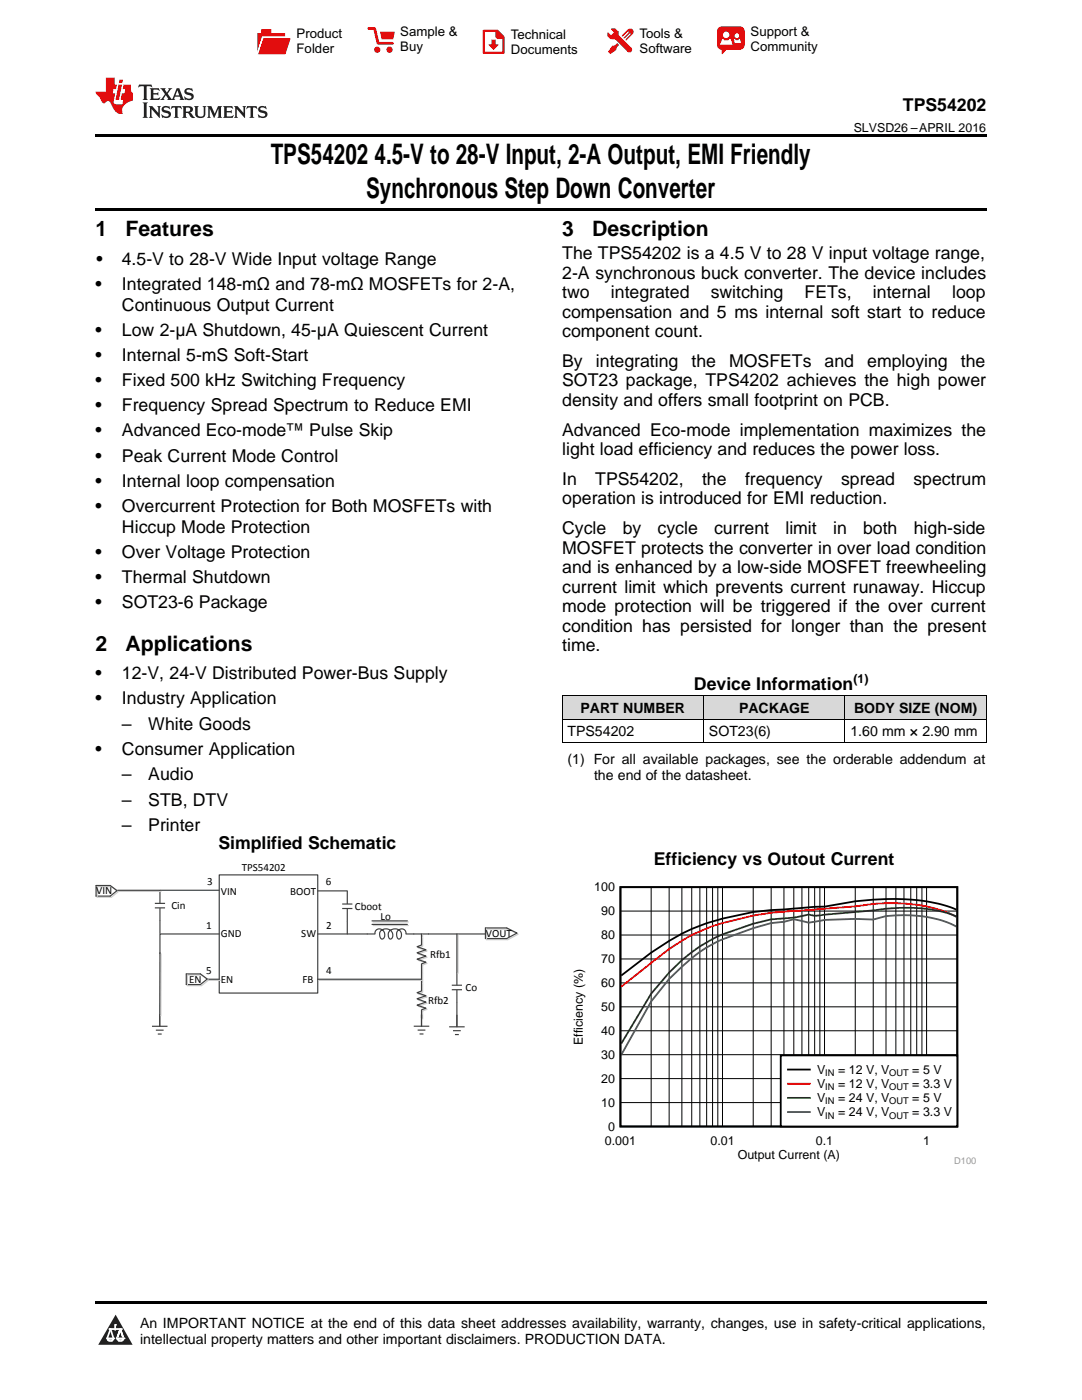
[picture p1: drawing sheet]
<svg xmlns="http://www.w3.org/2000/svg" width="216mm" height="279mm" viewBox="0 0 216 279" stroke-linecap="round" stroke-linejoin="round" font-family="sans-serif">
<defs><g id="words">
<g font-size="5.6">
<text x="54" y="32.8">TPS54202</text>
<text x="74.7" y="32.8">4.5-V to 28-V Input, 2-A Output, EMI Friendly</text>
<text x="73.1" y="39.5">Synchronous Step Down Converter</text>
</g>
<g font-size="4.2">
<text x="19" y="47.1">1</text>
<text x="25" y="47.1">Features</text>
<text x="112.2" y="47.1">3</text>
<text x="118.2" y="47.1">Description</text>
<text x="19" y="129.8">2</text>
<text x="25" y="129.8">Applications</text>
</g>
<g font-size="3.5">
<text x="180.2" y="22.2">TPS54202</text>
<text x="19.2" y="52.8">•</text>
<text x="24.3" y="52.8">4.5-V to 28-V Wide Input voltage Range</text>
<text x="112.2" y="51.8">The TPS54202 is a 4.5 V to 28 V input voltage range,</text>
<text x="19" y="57.8">•</text>
<text x="24.3" y="57.8">Integrated 148-mΩ and 78-mΩ MOSFETs for 2-A,</text>
<text x="112.2" y="55.6">2-A synchronous buck converter. The device includes</text>
<text x="112.2" y="59.5">two</text>
<text x="121.9" y="59.5">integrated</text>
<text x="141.8" y="59.5">switching</text>
<text x="160.6" y="59.5">FETs,</text>
<text x="174.2" y="59.5">internal</text>
<text x="190" y="59.5">loop</text>
<text x="24.3" y="62.1">Continuous Output Current</text>
<text x="112.2" y="63.4">compensation and 5 ms internal soft start to reduce</text>
<text x="19" y="67.1">•</text>
<text x="24.3" y="67.1">Low 2-μA Shutdown, 45-μA Quiescent Current</text>
<text x="112.2" y="67.3">component count.</text>
<text x="19" y="72.1">•</text>
<text x="19" y="77.1">•</text>
<text x="24.3" y="72.1">Internal 5-mS Soft-Start</text>
<text x="24.3" y="77.1">Fixed 500 kHz Switching Frequency</text>
<text x="112.2" y="73.2">By</text>
<text x="112.2" y="77.1">SOT23 package, TPS4202 achieves the high power</text>
<text x="118.9" y="73.2">integrating</text>
<text x="138" y="73.2">the</text>
<text x="145.5" y="73.2">MOSFETs</text>
<text x="164.5" y="73.2">and</text>
<text x="173" y="73.2">employing</text>
<text x="191.7" y="73.2">the</text>
<text x="19" y="82.1">•</text>
<text x="24.3" y="82.1">Frequency Spread Spectrum to Reduce EMI</text>
<text x="112.2" y="81">density and offers small footprint on PCB.</text>
<text x="19" y="87.1">•</text>
<text x="24.3" y="87.1">Advanced Eco-mode™ Pulse Skip</text>
<text x="112.2" y="87">Advanced Eco-mode implementation maximizes the</text>
<text x="19" y="92.1">•</text>
<text x="24.3" y="92.1">Peak Current Mode Control</text>
<text x="112.2" y="90.8">light load efficiency and reduces the power loss.</text>
<text x="19" y="97.1">•</text>
<text x="24.3" y="97.1">Internal loop compensation</text>
<text x="112.2" y="96.8">In</text>
<text x="112.2" y="100.7">operation is introduced for EMI reduction.</text>
<text x="118.8" y="96.8">TPS54202,</text>
<text x="140.1" y="96.8">the</text>
<text x="148.7" y="96.8">frequency</text>
<text x="167.8" y="96.8">spread</text>
<text x="182.3" y="96.8">spectrum</text>
<text x="19" y="102.1">•</text>
<text x="24.3" y="102.1">Overcurrent Protection for Both MOSFETs with</text>
<text x="24.3" y="106.4">Hiccup Mode Protection</text>
<text x="112.2" y="106.6">Cycle</text>
<text x="124.2" y="106.6">by</text>
<text x="131.2" y="106.6">cycle</text>
<text x="142.5" y="106.6">current</text>
<text x="156.7" y="106.6">limit</text>
<text x="166.2" y="106.6">in</text>
<text x="172.2" y="106.6">both</text>
<text x="182.3" y="106.6">high-side</text>
<text x="19" y="111.4">•</text>
<text x="24.3" y="111.4">Over Voltage Protection</text>
<text x="112.2" y="110.5">MOSFET protects the converter in over load condition</text>
<text x="19" y="116.4">•</text>
<text x="24.3" y="116.4">Thermal Shutdown</text>
<text x="112.2" y="114.4">and is enhanced by a low-side MOSFET freewheeling</text>
<text x="112.2" y="118.3">current limit which prevents current runaway. Hiccup</text>
<text x="19" y="121.4">•</text>
<text x="24.3" y="121.4">SOT23-6 Package</text>
<text x="112.2" y="122.2">mode protection will be triggered if the over current</text>
<text x="112.2" y="126">condition has persisted for longer than the present</text>
<text x="112.2" y="129.9">time.</text>
<text x="19" y="135.5">•</text>
<text x="24.3" y="135.5">12-V, 24-V Distributed Power-Bus Supply</text>
<text x="138.5" y="137.7">Device Information</text>
<text x="19" y="140.5">•</text>
<text x="24.3" y="140.5">Industry Application</text>
<text x="24.3" y="145.6">–</text>
<text x="29.6" y="145.6">White Goods</text>
<text x="19" y="150.6">•</text>
<text x="24.3" y="150.6">Consumer Application</text>
<text x="24.3" y="155.7">–</text>
<text x="29.6" y="155.7">Audio</text>
<text x="24.3" y="160.8">–</text>
<text x="29.6" y="160.8">STB, DTV</text>
<text x="24.3" y="165.9">–</text>
<text x="29.6" y="165.9">Printer</text>
<text x="43.6" y="169.4">Simplified Schematic</text>
<text x="130.5" y="172.6">Efficiency vs Outout Current</text>
</g>
<g font-size="2.8">
<text x="115.8" y="142.3">PART NUMBER</text>
<text x="147.5" y="142.3">PACKAGE</text>
<text x="170.4" y="142.3">BODY SIZE (NOM)</text>
<text x="113.2" y="147">TPS54202</text>
<text x="141.5" y="147">SOT23(6)</text>
<text x="169.7" y="147">1.60 mm × 2.90 mm</text>
<text x="113.2" y="152.5">(1) For all available packages, see the orderable addendum at</text>
<text x="118.5" y="155.6">the end of the datasheet.</text>
<text x="27.9" y="265">An IMPORTANT NOTICE at the end of this data sheet addresses availability, warranty, changes, use in safety-critical applications,</text>
<text x="27.9" y="268.2">intellectual property matters and other important disclaimers. PRODUCTION DATA.</text>
</g>
<g font-size="2.6">
<text x="59.2" y="7.6">Product</text>
<text x="59.2" y="10.6">Folder</text>
<text x="79.9" y="7.3">Sample &amp;</text>
<text x="79.9" y="10.2">Buy</text>
<text x="101.9" y="7.8">Technical</text>
<text x="101.9" y="10.8">Documents</text>
<text x="127.6" y="7.6">Tools &amp;</text>
<text x="127.6" y="10.6">Software</text>
<text x="149.8" y="7.2">Support &amp;</text>
<text x="149.8" y="10.2">Community</text>
</g>
<g font-size="2.5">
<text x="170.4" y="26.3">SLVSD26 –APRIL 2016</text>
<text x="170.3" y="136.2">(1)</text>
<text x="118.6" y="177.9">100</text>
<text x="120" y="182.6">90</text>
<text x="120" y="187.4">80</text>
<text x="120" y="197">60</text>
<text x="120" y="192.2">70</text>
<text x="120" y="201.7">50</text>
<text x="116.3" y="208.5" transform="rotate(-90 116.3 208.5)">Efficiency (%)</text>
<text x="120" y="206.5">40</text>
<text x="120" y="211.3">30</text>
<text x="163" y="214.3">V</text>
<text x="167.2" y="214.3">= 12 V, V</text>
<text x="182" y="214.3">= 5 V</text>
<text x="120" y="220.9">10</text>
<text x="120" y="216.1">20</text>
<text x="163" y="217.2">V</text>
<text x="163" y="220">V</text>
<text x="167.2" y="217.2">= 12 V, V</text>
<text x="167.2" y="220">= 24 V, V</text>
<text x="182" y="217.2">= 3.3 V</text>
<text x="182" y="220">= 5 V</text>
<text x="121.3" y="225.6">0</text>
<text x="163" y="222.8">V</text>
<text x="167.2" y="222.8">= 24 V, V</text>
<text x="182" y="222.8">= 3.3 V</text>
<text x="120.7" y="228.5">0.001</text>
<text x="141.8" y="228.5">0.01</text>
<text x="147.2" y="231.3">Output Current (A)</text>
<text x="162.8" y="228.5">0.1</text>
<text x="184.2" y="228.5">1</text>
</g>
<g font-size="2.2">
<text x="48.2" y="173.8">TPS54202</text>
<text x="19.2" y="178.4">VIN</text>
<text x="41.4" y="176.6">3</text>
<text x="44.1" y="178.5">VIN</text>
<text x="57.9" y="178.5">BOOT</text>
<text x="65" y="176.6">6</text>
<text x="34.2" y="181.4">Cin</text>
<text x="41.2" y="185.5">1</text>
<text x="65.1" y="185.3">2</text>
<text x="70.8" y="181.5">Cboot</text>
<text x="75.9" y="183.6">Lo</text>
<text x="44.1" y="187.1">GND</text>
<text x="60.1" y="187.1">SW</text>
<text x="85.8" y="191.3">Rfb1</text>
<text x="97" y="187">VOUT</text>
<text x="37.7" y="196.1">EN</text>
<text x="41.2" y="194.4">5</text>
<text x="44.1" y="196.2">EN</text>
<text x="60.4" y="196.2">FB</text>
<text x="65.1" y="194.4">4</text>
<text x="92.9" y="197.7">Co</text>
<text x="85.4" y="200.3">Rfb2</text>
</g>
<g font-size="1.9">
<text x="164.7" y="214.8">IN</text>
<text x="177.5" y="214.8">OUT</text>
<text x="164.7" y="217.6">IN</text>
<text x="164.7" y="220.4">IN</text>
<text x="177.5" y="217.6">OUT</text>
<text x="177.5" y="220.4">OUT</text>
<text x="164.7" y="223.2">IN</text>
<text x="177.5" y="223.2">OUT</text>
</g>
<text font-size="1.9" fill="#999" x="190.4" y="232.4">D100</text>
</g></defs>
<g fill="#d8d8d8">
<path d="M112.2 138.9h28.2v4.7h-28.2z"/>
<path d="M140.4 138.9h28.2v4.7h-28.2z"/>
<path d="M168.6 138.9h28.2v4.7h-28.2z"/>
</g>
<path d="M23.1 262.4l3.4 6h-6.9z" fill="#231f20"/>
<path d="M21.4 267.1h1.2l-.3 .5h-.3a.55 .55 0 0 1-.6-.5z" fill-rule="evenodd" fill="#fff"/>
<path d="M21.4 267.1h1.2l-.3 .5h-.3a.55 .55 0 0 1-.6-.5z" fill="none" stroke="#231f20" stroke-width=".34"/>
<path d="M21.4 267.1l1.2 .1-.3 .4h-.5z" fill="none" stroke="#fff" stroke-width=".34"/>
<path d="M23 265.3h.1" fill="none" stroke="#fff" stroke-width=".34"/>
<path d="M23 264.4v.9z" fill="#fff"/>
<path d="M23 264.4v.9z" fill="none" stroke="#fff" stroke-width=".34"/>
<circle cx="23" cy="264.4" r=".17" fill="#fff"/>
<path d="M21.9 265.2h.1" fill="none" stroke="#fff" stroke-width=".34"/>
<path d="M21.9 265.2h2.3z" fill="#fff"/>
<path d="M21.9 265.2h2.3z" fill="none" stroke="#fff" stroke-width=".34"/>
<circle cx="24.2" cy="265.2" r=".17" fill="#fff"/>
<path d="M23.3 267.1h.1" fill="none" stroke="#fff" stroke-width=".34"/>
<path d="M24 265.2l-.7 1.9z" fill="#fff"/>
<path d="M24 265.2l-.7 1.9z" fill="none" stroke="#fff" stroke-width=".34"/>
<path d="M24 265.2l.7 1.9z" fill="#fff"/>
<path d="M24 265.2l.7 1.9z" fill="none" stroke="#fff" stroke-width=".34"/>
<path d="M24.6 267.1h.1" fill="none" stroke="#fff" stroke-width=".34"/>
<circle cx="21.4" cy="267.1" r=".17" fill="#fff"/>
<path d="M22.1 265.2l-.7 1.9z" fill="#fff"/>
<path d="M22.1 265.2l-.7 1.9z" fill="none" stroke="#fff" stroke-width=".34"/>
<path d="M22.1 265.2l.5 1.9z" fill="#fff"/>
<path d="M22.1 265.2l.5 1.9z" fill="none" stroke="#fff" stroke-width=".34"/>
<circle cx="22.6" cy="267.1" r=".17" fill="#fff"/>
<path d="M23.4 267.1h1.3a.65 .65 0 0 1-.7 .5 .65 .65 0 0 1-.6-.5z" fill-rule="evenodd" fill="#fff"/>
<path d="M23.4 267.1h1.3a.65 .65 0 0 1-.7 .5 .65 .65 0 0 1-.6-.5z" fill="none" stroke="#231f20" stroke-width=".34"/>
<path d="M23.4 267.1h1.3l-.4 .5h-.6z" fill="none" stroke="#fff" stroke-width=".34"/>
<path d="M23.3 267.1h.1" fill="none" stroke="#fff" stroke-width=".34"/>
<circle cx="24.7" cy="267.1" r=".17" fill="#fff"/>
<path d="M19 259.7h177.8v.5h-177.8z" fill="#000"/>
<path d="M113.9 176.1h80.8v56.3h-80.8z" fill-rule="evenodd" fill="#fff"/>
<path d="M123.8 177.1h67.2v47.7h-67.2zM190.8 181.6a32.2 32.2 0 0 0-14-2.2l-6.1 .5-6.2 1-6.1 .4a64.3 64.3 0 0 0-15.2 2.3l-2.2 .6a39 39 0 0 0-11.1 5.9l-5.9 4.6" fill="none" stroke="#000" stroke-width=".36"/>
<g fill="none" stroke="#000" stroke-width=".2">
<path d="M129.9 177.1v47.7M133.5 177.1v47.7M136.1 177.1v47.7M138 177.1v47.7M139.6 177.1v47.7M141 177.1v47.7M142.2 177.1v47.7M143.2 177.1v47.7M144.2 177.1v47.7M150.3 177.1v47.7M153.9 177.1v47.7M156.4 177.1v47.7"/>
<path d="M158.4 177.1v47.7M160 177.1v47.7M161.4 177.1v47.7M162.6 177.1v47.7M163.6 177.1v47.7M164.5 177.1v47.7M170.7 177.1v47.7M174.2 177.1v47.7M176.8 177.1v47.7M178.8 177.1v47.7M180.4 177.1v47.7M181.7 177.1v47.7"/>
<path d="M182.9 177.1v47.7M184 177.1v47.7M184.9 177.1v47.7M123.8 196.2h67.2M123.8 191.4h67.2M123.8 186.6h67.2M123.8 181.8h67.2M123.8 215.3h67.2M123.8 210.5h67.2M123.8 205.7h67.2M123.8 200.9h67.2M123.8 220h67.2"/>
</g>
<path d="M190.8 183a27.2 27.2 0 0 0-14-2.8l-2.6 .2-3.5 .5-12.3 .9a57.3 57.3 0 0 0-17.4 3.5 28.5 28.5 0 0 0-7.5 4.1l-9.5 7.5" fill="none" stroke="#f00" stroke-width=".36"/>
<path d="M190.8 182.9a25.6 25.6 0 0 0-12-1.7l-16.2 1.6-1.2-.3a28.9 28.9 0 0 1-7.5 1 39.9 39.9 0 0 0-12.9 4.6 35.1 35.1 0 0 0-11.1 10.2l-5.9 10" fill="none" stroke="#008000" stroke-width=".36"/>
<path d="M190.8 184.9a22.1 22.1 0 0 0-12-2.2l-2 .1-2.6 .7-3.5-.1-6.2 .2-3.1 .5-3-.6-2 .5-2.5 .2a45.8 45.8 0 0 0-12.9 4.9 39 39 0 0 0-11.1 10.8l-5.9 10.6" fill="none" stroke="#295c75" stroke-width=".36"/>
<path d="M155.8 210.6h35.2v14.2h-35.2z" fill-rule="evenodd" fill="#fff"/>
<path d="M155.8 210.6h35.2v14.2h-35.2zM157.2 213.5h4.4" fill="none" stroke="#000" stroke-width=".36"/>
<path d="M157.2 216.3h4.4" fill="none" stroke="#f00" stroke-width=".36"/>
<path d="M157.2 219.1h4.4" fill="none" stroke="#008000" stroke-width=".36"/>
<path d="M157.2 221.9h4.4" fill="none" stroke="#295c75" stroke-width=".36"/>
<g fill="none" stroke="#404040" stroke-width=".24">
<path d="M19.2 176.7h2.8l1.4 1-1.4 1.1h-2.8zM31.9 177.7v2.6M43.7 174.6h19.7v23.6h-19.7zM43.7 177.7h-20.3M63.4 177.8h5.9v2.6M30.9 180.3h2M30.9 181.2h2M31.9 181.2v5.1M31.9 190.1v14.7M37.2 194.4h2.8l1.4 1-1.4 1.1h-2.8zM43.7 186.4h-11.8v3.9M43.7 195.4h-2.3"/>
<path d="M63.4 186.4h11.4M63.4 195.4h20.7M68.3 180.4h2M68.3 181.3h2M69.3 181.4v5M74.2 184.5h7.1M74.2 183.8h7.1M74.8 186.3a.96 .96 0 0 1 1-.9 .96 .96 0 0 1 .9 .9 .76 .76 0 0 1-.5 1.1 1.16 1.16 0 0 1-.3-1.5 1.16 1.16 0 0 1 1.5-.5 1.09 1.09 0 0 1 1 .8 1.09 1.09 0 0 1-.5 1.2 1.16 1.16 0 0 1-.3-1.4 1.16 1.16 0 0 1 1.2-.6 1.11 1.11 0 0 1 1.2 .7 1.11 1.11 0 0 1-.4 1.3 1.07 1.07 0 0 1-.3-1.5 1.07 1.07 0 0 1 1.5-.2l.2 .6M81 186.4h15.8M84.1 186.4v2.2l-.9 .3 1.8 .6-1.8 .6 1.8 .7-1.8 .6 1.8 .6-.9 .4v5.4l-.9 .3 1.8 .6-1.8 .6 1.8 .7-1.8 .6 1.8 .6-.9 .3v3.3M90.1 196.6h2.1M90.1 197.5h2.1"/>
<path d="M91.2 186.4v10.2M91.2 197.6v7.3M96.9 185.2h4.2l2.1 1-2.1 1.1h-4.2zM30.3 204.8h3.1M31.1 205.6h1.5M31.5 206.4h.8M82.6 204.8h3.1M83.3 205.6h1.6M83.7 206.4h.8M89.6 204.9h3.1M90.4 205.7h1.5M90.8 206.5h.8"/>
</g>
<path d="M19.4 176.9h2.8l1.4 1.1-1.4 1.1h-2.8zM23.7 177.9h8.4M32.1 190.4v12.3M37.4 194.6h2.8l1.4 1-1.4 1.1h-2.8zM44 195.7h-2.4M63.6 195.7h20.7M74.5 184.7h7M74.5 184h7M84.3 186.6v2.2l-.9 .4 1.8 .6-1.8 .6 1.8 .6-1.8 .7 1.8 .6-.9 .3v5.4l-.9 .3 1.8 .6-1.8 .7 1.8 .6-1.8 .6 1.8 .6-.9 .4v1.6M91.4 186.6v7.6M97.1 185.4h4.2l2.1 1-2.1 1.1h-4.2z" fill="none" stroke="#cdcdcd" stroke-width=".24"/>
<path d="M112.2 138.9h84.6M112.2 138.9v9.3M140.4 138.9v9.3M168.6 138.9v9.3M196.8 138.9v9.3M112.2 148.2h84.6M112.2 143.5h84.6" fill="none" stroke="#000" stroke-width=".2"/>
<path d="M19 26.8h177.8v.6h-177.8zM19 41.6h177.8v.5h-177.8z" fill="#000"/>
<path d="M27.7 16.9l-.1 .6 .6-.3h.5v.2v2.2l-.2 .4h1l-.2-.4v-2.2v-.2h.5l.6 .3-.2-.6zM29.9 17.6l.2 .4v1.6l-.2 .4h1.9l.1-.6a1.09 1.09 0 0 1-1.3 .1v-.6h.6l.4 .2v-.7l-.2 .2h-.8v-.6l.2-.1a1.01 1.01 0 0 1 1 .3l-.1-.6zM32 17.6l.9 1.2-1 1.2h.9l-.2-.3 .5-.7 .5 .7-.3 .3h1.7l-.2-.3 .1-.4h1l.1 .4-.2 .3h1l-.3-.4-.7-2h-.5l-1 2.2-.8-1.1 .9-1.1h-.9l.2 .2-.4 .7-.4-.7 .2-.2zM35.4 18l.4 1h-.8zM37 17.7a.66 .66 0 0 0-.2 .8 .66 .66 0 0 0 .6 .4l.7 .2 .1 .2a.8 .8 0 0 1-.7 .4 .8 .8 0 0 1-.7-.5l.1 .8 .2-.2a.94 .94 0 0 0 1.1 .1 .94 .94 0 0 0 .4-.9 1.48 1.48 0 0 0-1.3-.6v-.4a1.1 1.1 0 0 1 1.2 .2l-.2-.6-.2 .1-.5-.1zM28.5 20.4l.2 .4v2.3l-.2 .4h1l-.2-.4v-2.3l.2-.4zM29.7 21.2l.2 .4v1.5l-.2 .4h.8l-.3-.4 .1-1.3 1.6 1.8v-2l.2-.4h-.7l.2 .2v1.1l-1.2-1.3zM32.5 21.3a.66 .66 0 0 0-.2 .8 .66 .66 0 0 0 .6 .4l.6 .2 .2 .2a.8 .8 0 0 1-.8 .4 .8 .8 0 0 1-.7-.5l.2 .7 .2-.1a.94 .94 0 0 0 1 .1 .94 .94 0 0 0 .5-1 1.47 1.47 0 0 0-1.3-.6l-.1-.3a1.1 1.1 0 0 1 1.3 .2l-.2-.6-.2 .1-.5-.2zM34.3 21.2l-.2 .6a.64 .64 0 0 1 .8-.3v1.6l-.2 .4h1l-.3-.4 .1-1.6a.66 .66 0 0 1 .8 .3l-.2-.6zM36.3 21.2l.3 .4v1.5l-.3 .4h1l-.2-.2v-.7h.5l.1 .1a.8 .8 0 0 0 1.2 .7l-1-1a.62 .62 0 0 0 .6-.5 .62 .62 0 0 0-.6-.7zM37.1 21.5h.1a.48 .48 0 0 1 .6 0 .48 .48 0 0 1 .1 .6l-.2 .1-.6 .1zM38.7 21.2l.2 .2a2.29 2.29 0 0 0 .4 2 1.05 1.05 0 0 0 1.7-.7v-1.3l.2-.2h-.8l.2 .4v1.1a.61 .61 0 0 1-.6 .6 .61 .61 0 0 1-.6-.6v-1.1l.3-.4zM41.3 21.2l.3 .4v1.5l-.3 .4h.8l-.2-.4v-1.4l.8 1.9 .9-1.9v1.4l-.2 .4h.9l-.2-.4v-1.5l.2-.4h-.8l-.7 1.5-.6-1.5zM44.5 21.2l.2 .4v1.5l-.2 .4h1.9l.2-.6a1.1 1.1 0 0 1-1.4 .2v-.7h.6l.4 .2v-.6l-.2 .1-.8 .1v-.6l.2-.1a1.02 1.02 0 0 1 1.1 .2l-.2-.5zM46.7 21.2l.2 .4v1.5l-.2 .4h.8l-.3-.4 .1-1.3 1.6 1.8v-2l.2-.4h-.7l.2 .2v1.1l-1.2-1.3zM49.3 21.2l-.1 .6a.64 .64 0 0 1 .8-.3v1.6l-.3 .4h1l-.2-.4v-1.6a.66 .66 0 0 1 .8 .3l-.1-.6zM51.7 21.3a.66 .66 0 0 0-.2 .7 .66 .66 0 0 0 .7 .5l.6 .2 .1 .2a.8 .8 0 0 1-.7 .4 .8 .8 0 0 1-.7-.5l.1 .7 .2-.1a.94 .94 0 0 0 1.1 .1 .94 .94 0 0 0 .4-1 1.48 1.48 0 0 0-1.2-.6l-.1-.3a1.1 1.1 0 0 1 1.2 .2l-.2-.6-.1 .1-.6-.2z" fill="#231f20"/>
<path d="M21.1 15.5v2.8h-2v.4l.9 .9a.96 .96 0 0 0 1 1 .59 .59 0 0 1 .5-.4 .59 .59 0 0 1 .5 .3l.4 .8a1.61 1.61 0 0 0 2.1 1.3 1.63 1.63 0 0 1 1.1-2.2l.9-.3v-1.5a1.6 1.6 0 0 1-.4-1.7h-1.4l-.2 .9h.5l-.2 .8h-.5l-.2 1v.3h.5l-.2 .9h-.7a.74 .74 0 0 1-1-.6l.3-1.6h-.5l.2-.8h.5l.1-.9h-.4v-1.4zM23.7 16.9l-.7 3h.8l.6-3zM23.8 15.9l-.1 .7h.7l.2-.7z" fill="#ee1d23"/>
<g fill="#d60000">
<path d="M52.1 5.8h2v.8h2.8v4.2h-5.5v-4.2h.7z" fill-rule="evenodd"/>
<path d="M52.4 7.5h5.6l-1 3.3h-5.6z" fill-rule="evenodd"/>
</g>
<path d="M52.4 7.4h5.7l-.1 .1h-5.5l-1.1 3.3z" fill-rule="evenodd" fill="#fff"/>
<path d="M52.4 7.4h5.7l-.1 .1h-5.5l-1.1 3.3z" fill="none" stroke="#fff" stroke-width=".2"/>
<path d="M73.6 5.7h1.1l.7 2.9h2.9" fill="none" stroke="#d60000" stroke-width=".55"/>
<g fill="#d60000">
<path d="M75.8 6.3h3l-.4 1.6h-2.2z" fill-rule="evenodd"/>
<circle cx="75.3" cy="9.9" r=".62"/>
<circle cx="77.7" cy="9.9" r=".62"/>
</g>
<path d="M96.5 6.2h2.7l1.3 1.2v3.1h-4z" fill="none" stroke="#d60000" stroke-width=".44"/>
<g fill="#d60000">
<path d="M98.1 7.9h.8v1h.5l-.9 1.1-1-1v-.1h.6z" fill-rule="evenodd"/>
<path d="M98.9 6.2h.3l1.3 1.2v.4h-1.3l-.3-.4z" fill-rule="evenodd"/>
<path d="M121.9 5.7h.8l.7 .6 .1 .7 2.5 2.5-.8 .8-2.3-2.3-1.1-.2-.6-.6v-.8l.7 .6 .5-.4v-.2l-.5-.5z" fill-rule="evenodd"/>
<path d="M122.2 9.1h.4l.5-.5 .4 .4-.5 .5v.4l-1.2 .9-.5-.5z" fill-rule="evenodd"/>
<path d="M125.3 5.9a.67 .67 0 0 1 .9 0 .67 .67 0 0 1 0 .9z" fill-rule="evenodd"/>
<path d="M125.3 5.9l.9 .9-1.2 1.2h-.2v-.2l1-.9v-.2h-.2l-.9 1h-.2v-.2l.9-1 .1-.2h-.3l-.9 1h-.2v-.2z" fill-rule="evenodd"/>
<circle cx="125.6" cy="9.9" r=".54"/>
</g>
<path d="M123.3 6.3v.7" fill="none" stroke="#d60000" stroke-width=".2"/>
<g fill="#d60000">
<path d="M143.4 5.5l.6-.2h3.6a.95 .95 0 0 1 1 .9v2.8a.95 .95 0 0 1-1 .9h-3.6a.95 .95 0 0 1-.9-.9v-2.8z" fill-rule="evenodd"/>
<path d="M144 9.9h.9l-.7 .9h-.2z" fill-rule="evenodd"/>
</g>
<g fill="#fff">
<path d="M146.6 8.6h1.3z"/>
<path d="M144.1 7.8h.3l.1 .2h.8l.2-.2h.3l.4 1.1h-2.5z" fill-rule="evenodd"/>
<path d="M146.4 7.8h.3l.1 .2h.5l.2-.2h.2l.2 .8h-1.3z" fill-rule="evenodd"/>
<circle cx="144.9" cy="6.9" r=".65"/>
<circle cx="147" cy="7.1" r=".48"/>
</g>
<use href="#words"/>
</svg>
